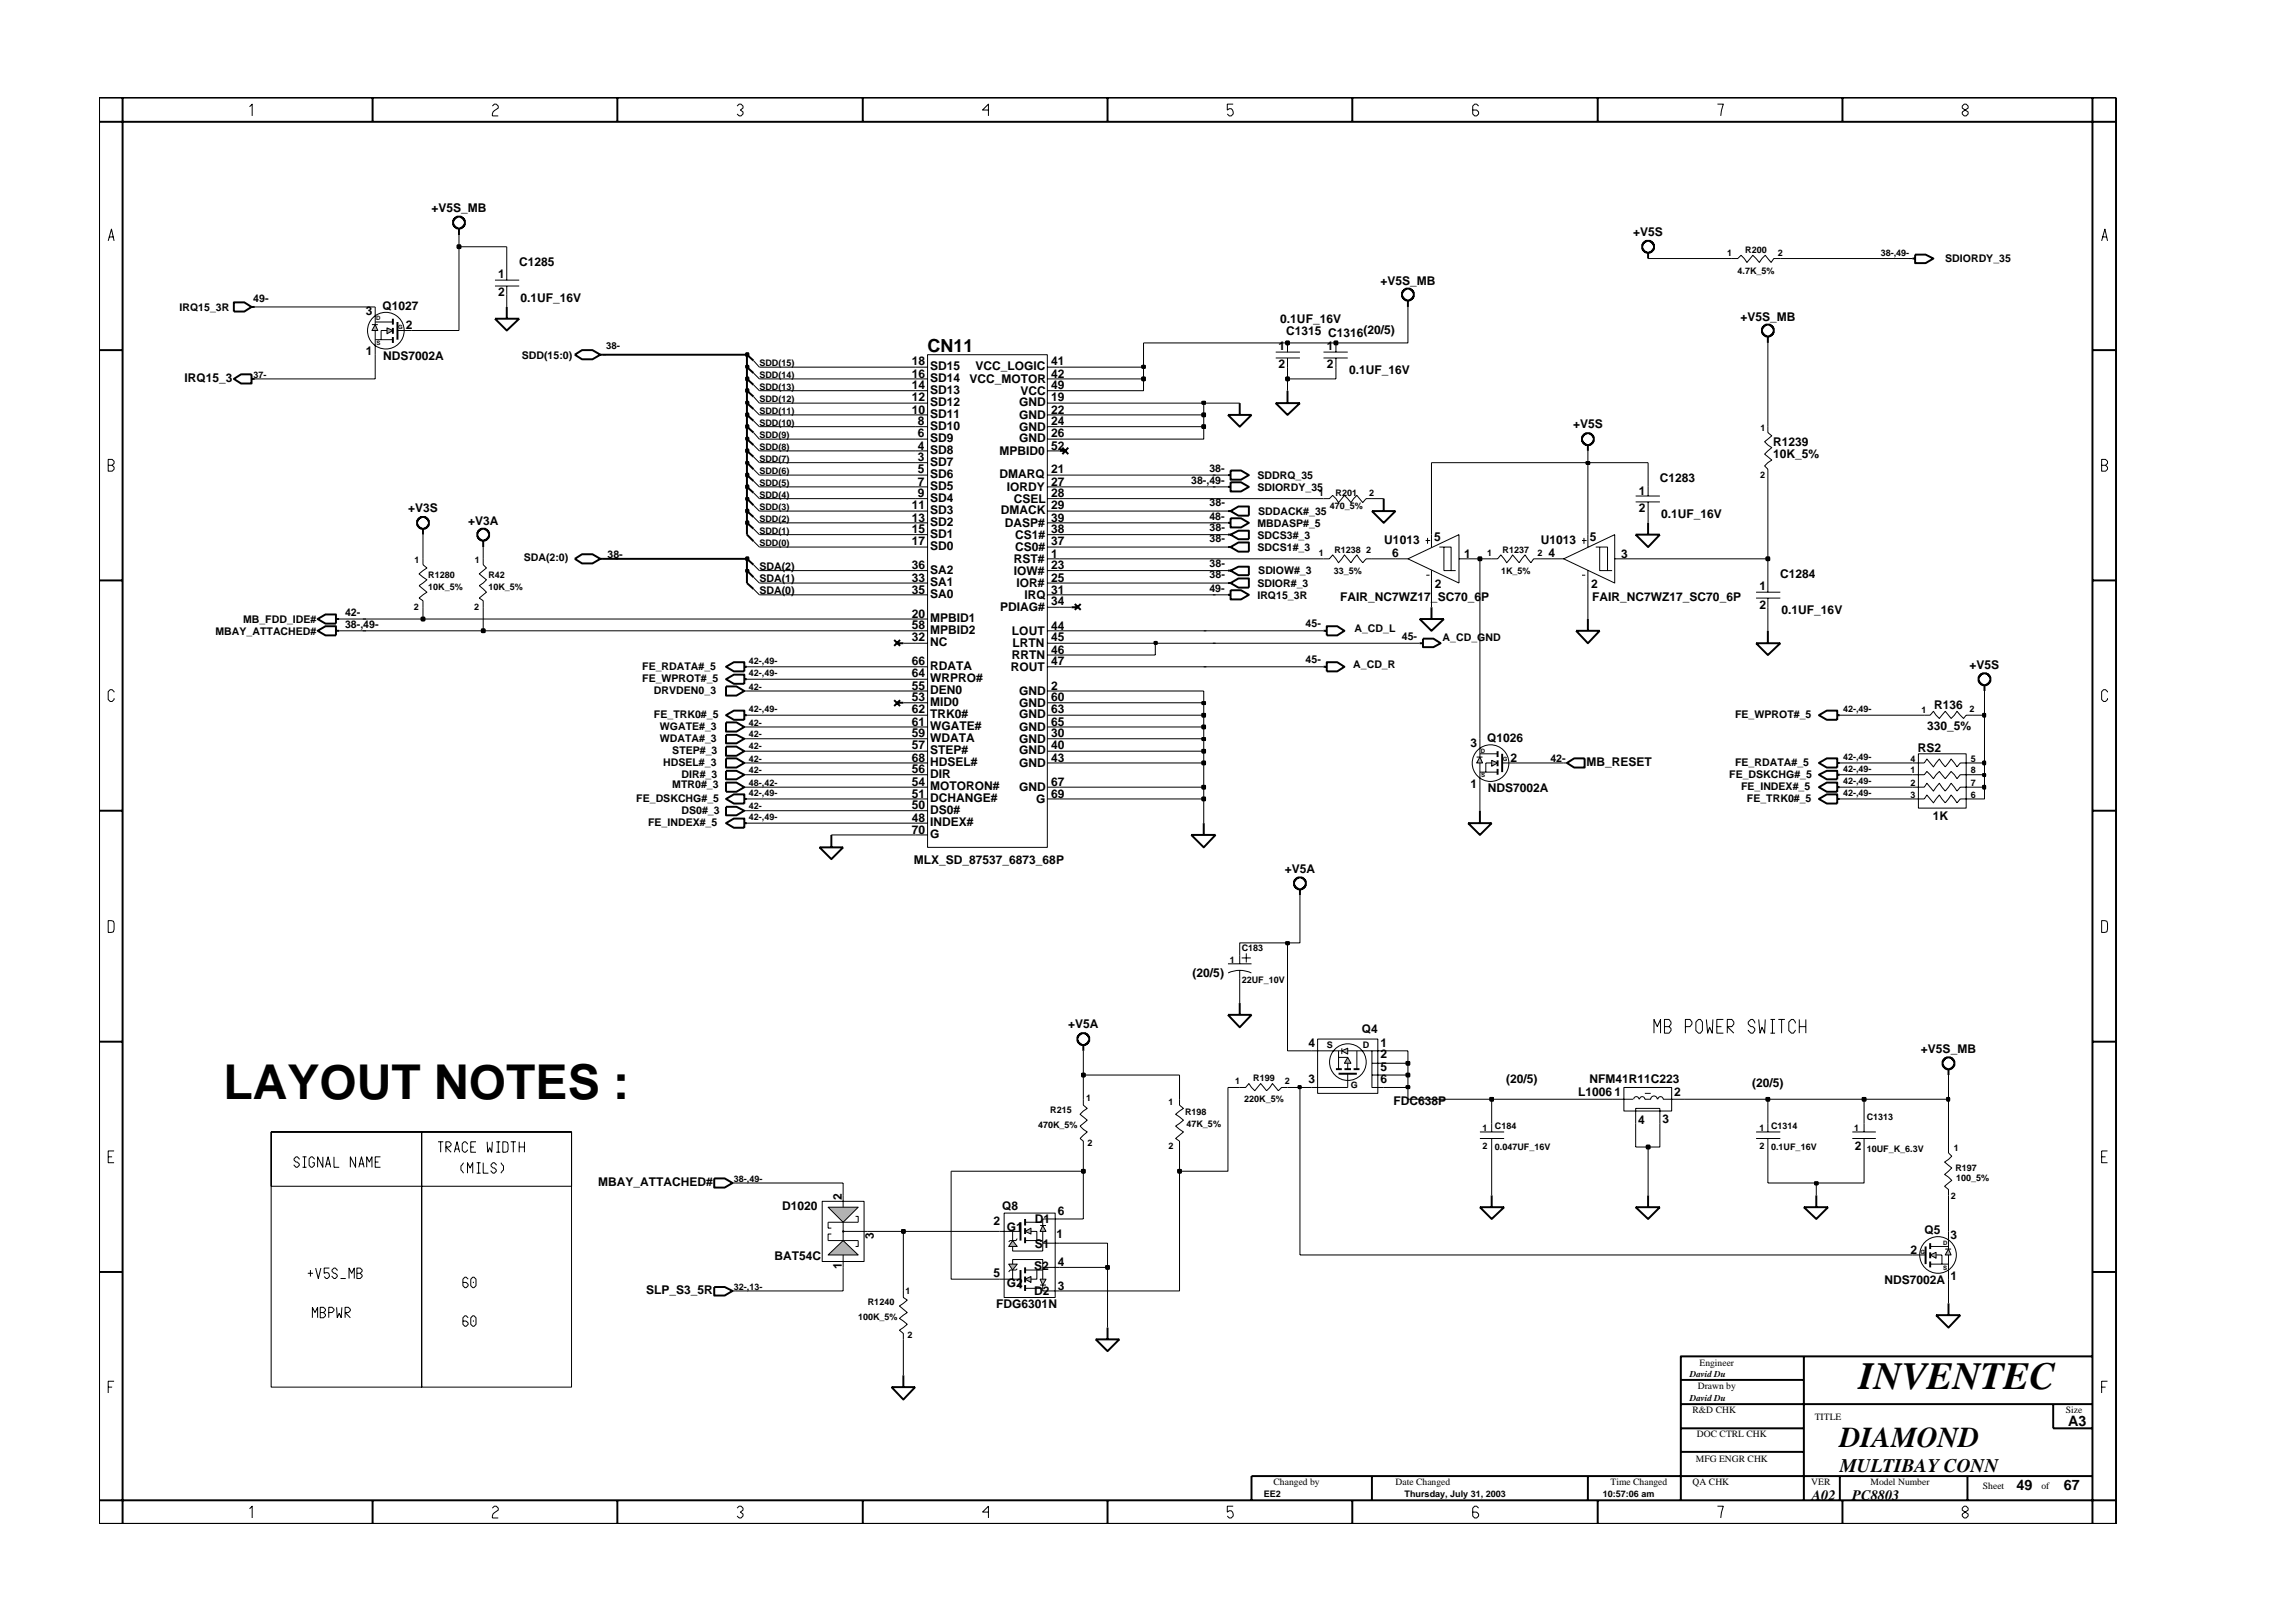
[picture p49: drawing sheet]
<svg xmlns="http://www.w3.org/2000/svg" width="297mm" height="210mm" viewBox="0 0 297 210" stroke-linecap="round" stroke-linejoin="round" font-family="sans-serif">
<defs><g id="words">
<text font-size="6.2" x="28.9" y="142.2">LAYOUT NOTES :</text>
<text font-size="5" x="240.5" y="179.7">INVENTEC</text>
<text font-size="3.7" x="238" y="187.3">DIAMOND</text>
<text font-size="2.5" x="238" y="190.4">MULTIBAY CONN</text>
<text font-size="2.3" x="120" y="45.6">CN11</text>
<g font-size="1.9">
<text x="267.6" y="184.6">A3</text>
<text x="234.4" y="194.1">A02</text>
<text x="239.6" y="194.1">PC8803</text>
<text x="260.9" y="192.9">49</text>
<text x="267" y="192.9">67</text>
</g>
<g font-size="1.6">
<text x="55.8" y="27.4">+V5S_MB</text>
<text x="64.5" y="36">1</text>
<text x="67.2" y="34.5">C1285</text>
<text x="211.3" y="30.6">+V5S</text>
<text x="47.3" y="40.7">3</text>
<text x="49.5" y="40.1">Q1027</text>
<text x="64.5" y="38.4">2</text>
<text x="67.3" y="39.1">0.1UF_16V</text>
<text x="165.6" y="41.8">0.1UF_16V</text>
<text x="178.6" y="36.8">+V5S_MB</text>
<text x="225.2" y="41.5">+V5S_MB</text>
<text x="47.3" y="46">1</text>
<text x="49.6" y="46.6">NDS7002A</text>
<text x="52.5" y="42.6">2</text>
<text x="118" y="47.3">18</text>
<text x="120.3" y="47.9">SD15</text>
<text x="126.2" y="47.9">VCC_LOGIC</text>
<text x="136" y="47.3">41</text>
<text x="165.4" y="45.3">1</text>
<text x="165.4" y="47.7">2</text>
<text x="166.4" y="43.4">C1315 C1316(20/5)</text>
<text x="171.6" y="47.7">2</text>
<text x="171.6" y="45.3">1</text>
<text x="23.9" y="49.4">IRQ15_3</text>
<text x="118" y="53.5">10</text>
<text x="118" y="51.9">12</text>
<text x="118" y="50.4">14</text>
<text x="118" y="48.9">16</text>
<text x="120.3" y="52.5">SD12</text>
<text x="120.3" y="51">SD13</text>
<text x="120.3" y="49.4">SD14</text>
<text x="125.4" y="49.5">VCC_MOTOR</text>
<text x="131.9" y="52.6">GND</text>
<text x="132" y="51.1">VCC</text>
<text x="136" y="50.4">49</text>
<text x="136" y="48.9">42</text>
<text x="136" y="51.9">19</text>
<text x="136" y="53.5">22</text>
<text x="174.5" y="48.4">0.1UF_16V</text>
<text x="118.7" y="56.6">6</text>
<text x="118.7" y="55">8</text>
<text x="118.7" y="58.2">4</text>
<text x="118.7" y="59.7">3</text>
<text x="120.3" y="57.2">SD9</text>
<text x="120.3" y="55.6">SD10</text>
<text x="120.3" y="58.8">SD8</text>
<text x="120.3" y="54.1">SD11</text>
<text x="129.3" y="58.9">MPBID0</text>
<text x="131.9" y="57.2">GND</text>
<text x="131.9" y="54.2">GND</text>
<text x="131.9" y="55.7">GND</text>
<text x="136" y="58.2">52</text>
<text x="136" y="56.6">26</text>
<text x="136" y="55">24</text>
<text x="203.5" y="55.4">+V5S</text>
<text x="229.4" y="59.3">10K_5%</text>
<text x="229.4" y="57.8">R1239</text>
<text x="118" y="65.9">11</text>
<text x="118.7" y="62.8">7</text>
<text x="118.7" y="64.4">9</text>
<text x="118.7" y="61.2">5</text>
<text x="120.3" y="63.4">SD5</text>
<text x="120.3" y="65">SD4</text>
<text x="120.3" y="61.8">SD6</text>
<text x="120.3" y="60.3">SD7</text>
<text x="129.3" y="61.9">DMARQ</text>
<text x="130.2" y="63.5">IORDY</text>
<text x="131.2" y="65">CSEL</text>
<text x="136" y="62.8">27</text>
<text x="136" y="64.4">28</text>
<text x="136" y="65.9">29</text>
<text x="136" y="61.2">21</text>
<text x="212" y="64">1</text>
<text x="214.7" y="62.4">C1283</text>
<text x="52.8" y="66.3">+V3S</text>
<text x="60.5" y="67.9">+V3A</text>
<text x="118" y="67.5">13</text>
<text x="118" y="69">15</text>
<text x="118" y="70.5">17</text>
<text x="120.3" y="66.5">SD3</text>
<text x="120.3" y="68.1">SD2</text>
<text x="120.3" y="69.6">SD1</text>
<text x="120.3" y="71.1">SD0</text>
<text x="129.5" y="66.6">DMACK</text>
<text x="130" y="68.2">DASP#</text>
<text x="131.3" y="71.3">CS0#</text>
<text x="131.3" y="69.7">CS1#</text>
<text x="136" y="70.5">37</text>
<text x="136" y="69">38</text>
<text x="136" y="67.5">39</text>
<text x="179.1" y="70.4">U1013</text>
<text x="185.5" y="70">5</text>
<text x="199.3" y="70.4">U1013</text>
<text x="205.7" y="70">5</text>
<text x="212" y="66.3">2</text>
<text x="214.9" y="67.1">0.1UF_16V</text>
<text x="118" y="75.3">33</text>
<text x="118" y="76.8">35</text>
<text x="118" y="73.7">36</text>
<text x="120.3" y="75.8">SA1</text>
<text x="120.3" y="77.4">SA0</text>
<text x="120.3" y="74.3">SA2</text>
<text x="131.2" y="72.8">RST#</text>
<text x="131.2" y="74.4">IOW#</text>
<text x="131.5" y="76">IOR#</text>
<text x="132.5" y="77.5">IRQ</text>
<text x="136" y="72.1">1</text>
<text x="136" y="75.3">25</text>
<text x="136" y="76.8">31</text>
<text x="136" y="73.7">23</text>
<text x="173.4" y="77.7">FAIR_NC7WZ17_SC70_6P</text>
<text x="180.1" y="72.1">6</text>
<text x="185.6" y="76">2</text>
<text x="189.4" y="72.2">1</text>
<text x="200.3" y="72.1">4</text>
<text x="205.9" y="76">2</text>
<text x="206" y="77.7">FAIR_NC7WZ17_SC70_6P</text>
<text x="209.7" y="72.2">3</text>
<text x="227.6" y="76.4">1</text>
<text x="230.3" y="74.9">C1284</text>
<text x="118" y="81.5">58</text>
<text x="118" y="83">32</text>
<text x="118" y="79.9">20</text>
<text x="120.3" y="82.1">MPBID2</text>
<text x="120.3" y="83.6">NC</text>
<text x="120.3" y="80.4">MPBID1</text>
<text x="129.4" y="79">PDIAG#</text>
<text x="130.9" y="82.1">LOUT</text>
<text x="131" y="83.7">LRTN</text>
<text x="136" y="81.5">44</text>
<text x="136" y="83">45</text>
<text x="136" y="78.3">34</text>
<text x="227.6" y="78.8">2</text>
<text x="230.5" y="79.5">0.1UF_16V</text>
<text x="118" y="87.6">64</text>
<text x="118" y="86.1">66</text>
<text x="118" y="89.3">55</text>
<text x="120.3" y="88.2">WRPRO#</text>
<text x="120.3" y="86.7">RDATA</text>
<text x="120.3" y="89.8">DEN0</text>
<text x="130.8" y="86.8">ROUT</text>
<text x="130.9" y="85.3">RRTN</text>
<text x="131.9" y="89.9">GND</text>
<text x="136" y="86.1">47</text>
<text x="136" y="84.6">46</text>
<text x="136" y="89.3">2</text>
<text x="254.8" y="86.5">+V5S</text>
<text x="118" y="93.9">61</text>
<text x="118" y="92.3">62</text>
<text x="118" y="95.4">59</text>
<text x="118" y="90.8">53</text>
<text x="120.3" y="94.5">WGATE#</text>
<text x="120.3" y="92.9">TRK0#</text>
<text x="120.3" y="91.4">MID0</text>
<text x="131.9" y="93">GND</text>
<text x="131.9" y="94.6">GND</text>
<text x="131.9" y="91.5">GND</text>
<text x="136" y="92.3">63</text>
<text x="136" y="93.9">65</text>
<text x="136" y="90.8">60</text>
<text x="136" y="95.4">30</text>
<text x="249.3" y="94.5">330_5%</text>
<text x="250.2" y="91.8">R136</text>
<text x="118" y="98.6">68</text>
<text x="118" y="101.7">54</text>
<text x="118" y="100.1">56</text>
<text x="118" y="97">57</text>
<text x="120.3" y="99.2">HDSEL#</text>
<text x="120.3" y="100.7">DIR</text>
<text x="120.3" y="97.5">STEP#</text>
<text x="120.3" y="96">WDATA</text>
<text x="131.9" y="97.6">GND</text>
<text x="131.9" y="99.2">GND</text>
<text x="131.9" y="96.1">GND</text>
<text x="136" y="101.7">67</text>
<text x="136" y="97">40</text>
<text x="136" y="98.6">43</text>
<text x="190.3" y="102">1</text>
<text x="190.3" y="96.7">3</text>
<text x="192.4" y="96">Q1026</text>
<text x="195.4" y="98.6">2</text>
<text x="205.3" y="99.1">MB_RESET</text>
<text x="248.1" y="97.4">RS2</text>
<text x="118" y="107.9">70</text>
<text x="118" y="106.4">48</text>
<text x="118" y="104.7">50</text>
<text x="118" y="103.2">51</text>
<text x="120.3" y="102.2">MOTORON#</text>
<text x="120.3" y="106.9">INDEX#</text>
<text x="120.3" y="105.3">DS0#</text>
<text x="120.3" y="103.8">DCHANGE#</text>
<text x="131.9" y="102.4">GND</text>
<text x="134.1" y="103.9">G</text>
<text x="136" y="103.2">69</text>
<text x="192.5" y="102.5">NDS7002A</text>
<text x="250.1" y="106.1">1K</text>
<text x="118.2" y="111.8">MLX_SD_87537_6873_68P</text>
<text x="120.3" y="108.5">G</text>
<text x="166.2" y="112.9">+V5A</text>
<text x="154.3" y="126.5">(20/5)</text>
<text x="138.2" y="133.1">+V5A</text>
<text x="169.3" y="135.4">4</text>
<text x="176.2" y="133.7">Q4</text>
<text x="178.6" y="135.4">1</text>
<text x="178.6" y="137">2</text>
<text x="248.5" y="136.2">+V5S_MB</text>
<text x="169.3" y="140.1">3</text>
<text x="178.6" y="138.6">5</text>
<text x="178.6" y="140.1">6</text>
<text x="180.3" y="143">FDC638P</text>
<text x="194.8" y="140.1">(20/5)</text>
<text x="204.2" y="141.9">L1006</text>
<text x="205.6" y="140.1">NFM41R11C223</text>
<text x="208.9" y="141.9">1</text>
<text x="216.6" y="141.9">2</text>
<text x="226.7" y="140.7">(20/5)</text>
<text x="211.9" y="145.5">4</text>
<text x="215.1" y="145.3">3</text>
<text x="240" y="148.9">2</text>
<text x="77.4" y="153.5">MBAY_ATTACHED#</text>
<text x="108.9" y="155.3" transform="rotate(-90 108.9 155.3)">2</text>
<text x="101.2" y="156.6">D1020</text>
<text x="113.1" y="160.4" transform="rotate(-90 113.1 160.4)">3</text>
<text x="128.6" y="158.6">2</text>
<text x="129.7" y="156.6">Q8</text>
<text x="130.2" y="159.3">G1</text>
<text x="133.9" y="161.5">S1</text>
<text x="133.9" y="158.2">D1</text>
<text x="136.7" y="160.2">1</text>
<text x="136.8" y="157.2">6</text>
<text x="249" y="159.7">Q5</text>
<text x="252.3" y="160.4">3</text>
<text x="83.6" y="167.5">SLP_S3_5R</text>
<text x="100.2" y="163">BAT54C</text>
<text x="108.9" y="164.2" transform="rotate(-90 108.9 164.2)">1</text>
<text x="128.6" y="165.3">5</text>
<text x="130.2" y="166.5">G2</text>
<text x="133.8" y="164.4">S2</text>
<text x="133.8" y="167.6">D2</text>
<text x="136.8" y="163.8">4</text>
<text x="136.8" y="166.9">3</text>
<text x="243.8" y="166.2">NDS7002A</text>
<text x="247.2" y="162.2">2</text>
<text x="252.3" y="165.6">1</text>
<text x="128.9" y="169.3">FDG6301N</text>
</g>
<g font-size="1.4">
<text x="251.7" y="34">SDIORDY_35</text>
<text x="23.2" y="40.2">IRQ15_3R</text>
<text x="32.8" y="39.1">49-</text>
<text x="67.5" y="46.4">SDD(15:0)</text>
<text x="154.1" y="62.6">38-,49-</text>
<text x="156.5" y="61.1">38-</text>
<text x="156.5" y="65.5">38-</text>
<text x="162.7" y="63.5">SDIORDY_35</text>
<text x="162.7" y="62">SDDRQ_35</text>
<text x="156.5" y="67.3">48-</text>
<text x="156.5" y="68.7">38-</text>
<text x="156.5" y="70.2">38-</text>
<text x="162.7" y="68.2">MBDASP#_5</text>
<text x="162.7" y="71.3">SDCS1#_3</text>
<text x="162.7" y="69.7">SDCS3#_3</text>
<text x="162.8" y="66.6">SDDACK#_35</text>
<text x="67.8" y="72.7">SDA(2:0)</text>
<text x="78.6" y="72.2">38-</text>
<text x="98.2" y="73.8">SDA(2)</text>
<text x="98.2" y="75.4">SDA(1)</text>
<text x="98.2" y="76.9">SDA(0)</text>
<text x="156.5" y="76.6">49-</text>
<text x="156.5" y="74.8">38-</text>
<text x="156.5" y="73.3">38-</text>
<text x="162.7" y="76">SDIOR#_3</text>
<text x="162.7" y="77.5">IRQ15_3R</text>
<text x="162.8" y="74.3">SDIOW#_3</text>
<text x="27.9" y="82.1">MBAY_ATTACHED#</text>
<text x="31.4" y="80.6">MB_FDD_IDE#</text>
<text x="44.6" y="79.7">42-</text>
<text x="44.6" y="81.3">38-,49-</text>
<text x="168.9" y="81.1">45-</text>
<text x="175.2" y="81.8">A_CD_L</text>
<text x="181.4" y="82.8">45-</text>
<text x="186.6" y="82.9">A_CD_GND</text>
<text x="83.1" y="88.2">FE_WPROT#_5</text>
<text x="83.1" y="86.7">FE_RDATA#_5</text>
<text x="84.6" y="89.8">DRVDEN0_3</text>
<text x="168.9" y="85.8">45-</text>
<text x="175.1" y="86.5">A_CD_R</text>
<text x="84.6" y="92.9">FE_TRK0#_5</text>
<text x="85.4" y="94.5">WGATE#_3</text>
<text x="224.5" y="92.9">FE_WPROT#_5</text>
<text x="85.4" y="96">WDATA#_3</text>
<text x="85.8" y="99.2">HDSEL#_3</text>
<text x="87" y="97.6">STEP#_3</text>
<text x="88.2" y="100.7">DIR#_3</text>
<text x="200.6" y="98.6">42-</text>
<text x="223.7" y="100.7">FE_DSKCHG#_5</text>
<text x="224.5" y="99.2">FE_RDATA#_5</text>
<text x="82.3" y="103.8">FE_DSKCHG#_5</text>
<text x="83.8" y="106.9">FE_INDEX#_5</text>
<text x="87" y="102">MTR0#_3</text>
<text x="88.2" y="105.3">DS0#_3</text>
<text x="225.2" y="102.2">FE_INDEX#_5</text>
<text x="226" y="103.8">FE_TRK0#_5</text>
</g>
<g font-size="1.2">
<text x="223.5" y="33.1">1</text>
<text x="224.8" y="35.4">4.7K_5%</text>
<text x="225.8" y="32.7">R200</text>
<text x="230" y="33.1">2</text>
<text x="243.3" y="33.1">38-,49-</text>
<text x="78.4" y="45.1">38-</text>
<text x="98.2" y="47.3">SDD(15)</text>
<text x="32.8" y="48.9">37-</text>
<text x="98.2" y="52">SDD(12)</text>
<text x="98.2" y="53.6">SDD(11)</text>
<text x="98.2" y="49">SDD(14)</text>
<text x="98.2" y="50.5">SDD(13)</text>
<text x="98.2" y="55.1">SDD(10)</text>
<text x="98.2" y="56.7">SDD(9)</text>
<text x="98.2" y="58.3">SDD(8)</text>
<text x="98.2" y="59.8">SDD(7)</text>
<text x="227.8" y="55.8">1</text>
<text x="98.2" y="64.4">SDD(4)</text>
<text x="98.2" y="61.4">SDD(6)</text>
<text x="98.2" y="62.9">SDD(5)</text>
<text x="170.6" y="64.2">1</text>
<text x="172" y="65.9">470_5%</text>
<text x="172.8" y="64.2">R201</text>
<text x="177.2" y="64.2">2</text>
<text x="227.7" y="61.8">2</text>
<text x="98.2" y="66.1">SDD(3)</text>
<text x="98.2" y="67.6">SDD(2)</text>
<text x="98.2" y="69.1">SDD(1)</text>
<text x="98.2" y="70.7">SDD(0)</text>
<text x="170.6" y="72">1</text>
<text x="172.6" y="71.6">R1238</text>
<text x="176.7" y="71.6">2</text>
<text x="192.4" y="72">1</text>
<text x="194.4" y="71.6">R1237</text>
<text x="198.9" y="72">2</text>
<text x="53.6" y="72.8">1</text>
<text x="55.4" y="76.4">10K_5%</text>
<text x="55.4" y="74.9">R1280</text>
<text x="61.4" y="72.8">1</text>
<text x="63.2" y="76.4">10K_5%</text>
<text x="63.2" y="74.9">R42</text>
<text x="172.5" y="74.3">33_5%</text>
<text x="194.2" y="74.3">1K_5%</text>
<text x="53.5" y="78.9">2</text>
<text x="61.3" y="78.9">2</text>
<text x="96.9" y="89.3">42-</text>
<text x="96.9" y="87.5">42-,49-</text>
<text x="96.9" y="86">42-,49-</text>
<text x="96.9" y="92.1">42-,49-</text>
<text x="96.9" y="95.4">42-</text>
<text x="96.9" y="93.9">42-</text>
<text x="238.4" y="92.1">42-,49-</text>
<text x="248.6" y="92.2">1</text>
<text x="254.8" y="92.1">2</text>
<text x="96.9" y="101.7">48-,42-</text>
<text x="96.9" y="97">42-</text>
<text x="96.9" y="98.6">42-</text>
<text x="96.9" y="100.1">42-</text>
<text x="238.4" y="101.4">42-,49-</text>
<text x="238.4" y="99.9">42-,49-</text>
<text x="238.4" y="98.4">42-,49-</text>
<text x="247.2" y="100.1">1</text>
<text x="247.2" y="101.7">2</text>
<text x="247.2" y="98.6">4</text>
<text x="255" y="101.7">7</text>
<text x="255" y="100.1">8</text>
<text x="255" y="98.6">5</text>
<text x="96.9" y="104.7">42-</text>
<text x="96.9" y="103.1">42-,49-</text>
<text x="96.9" y="106.1">42-,49-</text>
<text x="238.4" y="103.1">42-,49-</text>
<text x="247.2" y="103.2">3</text>
<text x="255" y="103.2">6</text>
<text x="159.1" y="124.6">1</text>
<text x="160.6" y="123.1">C183</text>
<text x="160.6" y="127.3">22UF_10V</text>
<text x="171.6" y="135.7">S</text>
<text x="176.3" y="135.7">D</text>
<text x="140.5" y="142.5">1</text>
<text x="151.2" y="142.9">1</text>
<text x="159.8" y="140.3">1</text>
<text x="161" y="142.6">220K_5%</text>
<text x="162.1" y="139.9">R199</text>
<text x="166.2" y="140.3">2</text>
<text x="174.8" y="140.7">G</text>
<text x="134.3" y="146">470K_5%</text>
<text x="135.9" y="144">R215</text>
<text x="140.7" y="148.4">2</text>
<text x="151.2" y="148.7">2</text>
<text x="153.3" y="144.3">R198</text>
<text x="153.5" y="145.8">47K_5%</text>
<text x="191.8" y="146.3">1</text>
<text x="191.8" y="148.7">2</text>
<text x="193.4" y="146.1">C184</text>
<text x="193.4" y="148.9">0.047UF_16V</text>
<text x="227.6" y="146.3">1</text>
<text x="227.6" y="148.7">2</text>
<text x="229.1" y="148.9">0.1UF_16V</text>
<text x="229.1" y="146.1">C1314</text>
<text x="239.9" y="146.3">1</text>
<text x="241.5" y="149">10UF_K_6.3V</text>
<text x="241.5" y="144.9">C1313</text>
<text x="252.8" y="149">1</text>
<text x="94.9" y="152.9">38-,49-</text>
<text x="252.4" y="155.1">2</text>
<text x="253" y="151.5">R197</text>
<text x="253.1" y="152.8">100_5%</text>
<text x="94.9" y="166.9">32-,13-</text>
<text x="117.2" y="167.4">1</text>
<text x="111" y="170.9">100K_5%</text>
<text x="112.3" y="168.9">R1240</text>
<text x="117.4" y="173.2">2</text>
<text x="218.6" y="178.2">David Du</text>
<text x="219.6" y="179.8">Drawn by</text>
<text x="219.9" y="176.7">Engineer</text>
<text x="218.6" y="181.3">David Du</text>
<text x="219" y="182.9">R&amp;D CHK</text>
<text x="234.8" y="183.8">TITLE</text>
<text x="267.3" y="182.9">Size</text>
<text x="219.4" y="189.2">MFG ENGR CHK</text>
<text x="219.5" y="186">DOC CTRL CHK</text>
<text x="163.5" y="193.7">EE2</text>
<text x="164.8" y="192.2">Changed by</text>
<text x="180.6" y="192.2">Date Changed</text>
<text x="181.7" y="193.7">Thursday, July 31, 2003</text>
<text x="207.4" y="193.7">10:57:06 am</text>
<text x="208.4" y="192.2">Time Changed</text>
<text x="219" y="192.2">QA CHK</text>
<text x="234.3" y="192.2">VER</text>
<text x="242" y="192.2">Model Number</text>
<text x="256.5" y="192.7">Sheet</text>
<text x="264.1" y="192.7">of</text>
</g>
<g font-size=".8">
<text x="48.7" y="41.4">D</text>
<text x="48.7" y="44.7">S</text>
<text x="51.5" y="42.6">G</text>
<text x="191.6" y="97.4">D</text>
<text x="191.6" y="100.5">S</text>
<text x="194.4" y="98.5">G</text>
<text x="251.4" y="161.1">D</text>
<text x="248.4" y="162.3">G</text>
<text x="251.4" y="164.3">S</text>
</g>
</g></defs>
<g fill="none" stroke="#000" stroke-width=".25">
<path d="M59 28.1l.6-.1v.1h.2l.3 .3v.7v.1l-.3 .3-.7 .1v-.1h-.1l-.3-.3-.1-.7h.1v-.1zM59.4 29.6v.8M51.4 41.7v2.3M74.4 45.9l.9-.6h1.4l1 .6-1 .6h-1.4zM77.7 45.9h.3M96.6 55.2l.9 .8M96.6 52.2l.9 .7M158.9 53.7h3l-1.5 1.5zM160.4 52.2v1.5M158.9 75.5h.3M158.9 66.1h.3M159.2 75.5l1-.6h1.4v1.1h-1.4z"/>
<path d="M159.2 66.1l1-.6h1.4v1.2h-1.4zM115.7 90.6l.7 .8M116.1 90.9h.8M116.4 90.6l-.7 .8M171.2 81.6h.4M171.6 81h1.4l.9 .6-.9 .6h-1.4zM183.7 83.2h.4M184.1 82.6h1.3l1 .6-1 .5h-1.3zM227.2 83.2h3.1l-1.6 1.6zM228.7 81.6v1.6M93.9 104.4h1.4l1 .5-1 .6h-1.4zM154.1 108h3.2l-1.6 1.7z"/>
<path d="M155.7 106.5v1.5M167.5 113.9l.3-.2a.61 .61 0 0 1 .8 0l.3 .4v.5l-.5 .5h-.5v-.1h-.1l-.3-.3v-.1h-.1zM168.2 115.1v.7M189.9 106.5h3.1l-1.5 1.5zM191.5 104.9v1.6M235.3 101.9l1-.6h1.4v1.2h-1.4zM237.7 101.9h.3M139.5 134l.2-.1a.61 .61 0 0 1 .9 0l.3 .3v.5l-.5 .5h-.5v-.1h-.2l-.2-.2v-.2h-.1zM140.2 135.2v.8M92.4 152.5h1.4l1 .6-1 .6h-1.4zM250.5 170.2h3.1l-1.5 1.6zM252.1 168.7v1.5"/>
</g>
<g fill="none" stroke="#000" stroke-width=".13">
<path d="M51.4 42.8h1.8M97.5 56l.7 .8M97.5 52.9l.7 .8M118.4 47.5h1.6M118.4 49h1.6M118.4 50.6h1.6M118.4 52.2h1.6M118.4 53.7h1.6M118.4 55.2h1.6M118.4 56.8h1.6M118.4 58.3h1.6M118.4 59.9h1.6"/>
<path d="M120 45.9h15.5v63.8h-15.5zM135.5 47.5h1.6M135.5 49h1.6M135.5 50.6h1.6M135.5 52.2h1.6M135.5 53.7h1.6M135.5 55.2h1.6M135.5 56.8h1.6M135.5 58.3h1.6M118.4 61.5h1.6M118.4 63h1.6M118.4 64.5h1.6"/>
<path d="M118.4 66.1h1.6M118.4 69.2h1.6M118.4 70.8h1.6M118.4 73.8h1.6M118.4 75.5h1.6M118.4 77h1.6M118.4 67.7h1.6M135.5 61.5h1.6M135.5 63h1.6M135.5 64.5h1.6M135.5 66.1h1.6M135.5 69.2h1.6"/>
<path d="M135.5 70.8h1.6M135.5 73.8h1.6M135.5 75.5h1.6M135.5 77h1.6M135.5 67.7h1.6M135.5 72.3h1.6M135.5 78.6h1.6M156.9 63h.4M118.4 80.1h1.6M118.4 81.6h1.6M118.4 83.2h1.6M118.4 86.3h1.6"/>
<path d="M118.4 87.9h1.6M118.4 89.4h1.6M118.4 90.9h1.6M118.4 92.6h1.6M118.4 94.1h1.6M118.4 95.6h1.6M118.4 97.2h1.6M118.4 98.7h1.6M135.5 81.6h1.6M135.5 83.2h1.6M135.5 86.3h1.6M135.5 89.4h1.6"/>
<path d="M135.5 90.9h1.6M135.5 92.6h1.6M135.5 94.1h1.6M135.5 95.6h1.6M135.5 97.2h1.6M135.5 98.7h1.6M135.5 84.8h1.6M156.9 83.2h.4M96.3 104.9h.3M118.4 104.9h1.6M118.4 100.3h1.6M118.4 101.9h1.6"/>
<path d="M118.4 103.4h1.6M118.4 108h1.6M118.4 106.5h1.6M135.5 101.9h1.6M135.5 103.4h1.6M158.9 124.7h3M158.9 125.9a3.6 3.6 0 0 1 3 0M160.4 123.6v1.1M160.4 125.6v1.1M160.6 124h1.2M161.2 123.4v1.2M94.8 153.1h.3"/>
<path d="M140.2 142.3v.7l.5 .4-1 .8 1 .8-1 .7 1 .8-1 .8 .5 .4v.7"/>
</g>
<path d="M48.5 42l.4 .8h-.8z" fill-rule="evenodd" fill="#b3b3b3" stroke="#000" stroke-width=".13"/>
<path d="M48.1 42h.8" fill="none" stroke="#000" stroke-width=".13"/>
<path d="M50.1 42.4l.7 .4-.7 .4z" fill-rule="evenodd" fill="#b3b3b3" stroke="#000" stroke-width=".13"/>
<path d="M50.8 41.2v.8M50.8 42.4v.8M50.8 43.6v.8M96.6 56.8l.9 .8M96.6 64.5l.9 .9M92.4 166.6h1.4l1 .5-1 .6h-1.4z" fill="none" stroke="#000" stroke-width=".25"/>
<g fill="none" stroke="#000" stroke-width=".13">
<path d="M48.5 39.7v2.3M48.5 44h2.3M48.5 41.7h2.3M48.5 42.8v3.1M50.1 42.8h-.8v1.2M97.5 57.6l.7 .7M97.5 65.4l.7 .7M46.9 80.1h.5M94.8 167.1h.3"/>
<circle cx="49.9" cy="42.8" r="2.37"/>
</g>
<g fill="#b3b3b3" stroke="#000" stroke-width=".13">
<path d="M107.1 162.4l2-1.9 1.9 1.9z" fill-rule="evenodd"/>
<path d="M107.1 156.2h3.9l-1.9 2z" fill-rule="evenodd"/>
</g>
<path d="M107.1 158.2h3.9M109.1 159.4h3.1M107.1 160.5h3.9" fill="none" stroke="#000" stroke-width=".13"/>
<circle cx="109.1" cy="159.4" r=".08" fill="#b3b3b3" stroke="#000" stroke-width=".13"/>
<g fill="none" stroke="#000" stroke-width=".13">
<path d="M97.5 48.3l.7 .7M54.7 72.3v.8l.5 .4-1 .8 1 .7-1 .8 1 .8-1 .8 .5 .3v.9M156.9 61.5h.4M96.3 89.4h.3M247.4 98.7h1.5l.4-.5 .8 1 .8-1 .8 1 .7-1 .8 1 .4-.5h1.5M248.2 97.6h6.2v7h-6.2zM248.9 92.6h.8l.4-.6 .8 1 .8-1 .7 1 .8-1 .8 1 .4-.4h.7M247.4 100.3h1.5l.4-.5 .8 1 .8-1 .8 1 .7-1 .8 1 .4-.5h1.5M247.4 101.9h1.5l.4-.5 .8 1 .8-1 .8 1 .7-1 .8 1 .4-.5h1.5M247.4 103.4h1.5l.4-.5 .8 1 .8-1 .8 1 .7-1 .8 1 .4-.5h1.5M174.4 139v1.7M106.4 155.5h5.4v7.8h-5.4z"/>
<path d="M107.1 158.2v.7h.5M107.6 159.7h-.5v.8M109.1 154.7v1.5M109.1 158.2v2.3M110.7 157.4h.3v.8M109.1 162.4v1.6M111 160.5v.8h-.3"/>
</g>
<g fill="none" stroke="#000" stroke-width=".25">
<path d="M96.6 47.5l.9 .8M54.1 67.2l.2-.1a.61 .61 0 0 1 .8 0l.4 .3v.5l-.5 .5h-.5v-.1h-.2l-.3-.2v-.7zM54.7 68.4v.8M158.9 67.7h.3M158.9 61.5h.3M159.2 67.1h1.4l1 .6-1 .6h-1.4zM159.2 60.9h1.4l1 .6-1 .6h-1.4zM93.9 88.8h1.4l1 .6-1 .6h-1.4zM93.9 87.9l1-.6h1.4v1.2h-1.4zM96.3 87.9h.3M203.9 81.6h3.1l-1.6 1.6zM205.4 80.1v1.5"/>
<path d="M235.3 103.4l1-.6h1.4v1.2h-1.4zM235.3 100.3l1-.5h1.4v1.1h-1.4zM237.7 103.4h.3M237.7 100.3h.3M173.2 139h2.3M141.8 173.3h3l-1.5 1.6zM143.3 171.8v1.5"/>
</g>
<path d="M173.6 136l.8-.3v.7z" fill-rule="evenodd" fill="#b3b3b3" stroke="#000" stroke-width=".13"/>
<path d="M173.6 135.7v.7" fill="none" stroke="#000" stroke-width=".13"/>
<path d="M174.4 136.8l.4 .8h-.9z" fill-rule="evenodd" fill="#b3b3b3" stroke="#000" stroke-width=".13"/>
<g fill="none" stroke="#000" stroke-width=".25">
<path d="M30.3 39.1h1.3l.9 .6-.9 .6h-1.3zM32.5 39.7h.5M137.1 58.3h.8M137.4 57.9l.8 .9M138.2 57.9l-.8 .9M96.6 75.5l.9 .7M158.9 69.2h.3M158.9 70.8h.3M158.9 73.8h.3M159.2 70.8l1-.6h1.4v1.2h-1.4zM159.2 69.2l1-.5h1.4v1.1h-1.4zM159.2 73.8l1-.5h1.4v1.1h-1.4z"/>
<path d="M211.6 69.2h3.1l-1.5 1.6zM213.2 67.7v1.5M41.1 80.1l1-.6h1.4v1.2h-1.4zM43.5 80.1h.4M93.9 93.5h1.4l1 .6-1 .6h-1.4zM171.2 86.3h.4M171.6 85.7h1.4l.9 .6-.9 .6h-1.4zM172.8 138.4h.8M173.9 138.4h.9M175.1 138.4h.8M249.1 161.3v2.3"/>
</g>
<g fill="none" stroke="#000" stroke-width=".13">
<path d="M224.1 33.5h.7l.4-.5 .8 1 .8-1 .8 1 .8-1 .7 1 .4-.5h.8M97.5 76.2l.7 .8M171.2 72.3h.8l.4-.5 .8 1 .7-1 .9 1 .7-1 .8 1 .4-.5h.8M96.3 94.1h.3M155.7 81.6h.4M169.7 136h3.9M170.5 134.5h7.8v7h-7.8zM173.2 136v2.4M173.2 136.8h1.2M174.4 136h4.6M174.4 137.6v.8M175.5 136v2.4"/>
<path d="M177.5 136v4.7h1.5M177.5 139.1h1.5M177.5 137.6h1.5M169.7 140.7h4.7M227.2 146.5h3.1M227.2 147.3h3.1M228.7 145.4v1.1M228.7 147.3v1.1M252.1 148.4v.8l.4 .4-.9 .8 .9 .7-.9 .9 .9 .8-.9 .7 .5 .4v.8M247.4 162.4h1.7"/>
<circle cx="174.4" cy="137.4" r="2.37"/>
</g>
<path d="M252.1 161.6l.3 .8h-.7z" fill-rule="evenodd" fill="#b3b3b3" stroke="#000" stroke-width=".13"/>
<path d="M251.7 161.6h.7" fill="none" stroke="#000" stroke-width=".13"/>
<path d="M249.7 162.4l.8-.3v.7z" fill-rule="evenodd" fill="#b3b3b3" stroke="#000" stroke-width=".13"/>
<g fill="none" stroke="#000" stroke-width=".25">
<path d="M65.6 39.7v1.5M212.6 31.4l.2-.1a.61 .61 0 0 1 .8 0l.4 .4v.5l-.5 .5h-.5v-.1h-.2l-.3-.2v-.7zM213.2 32.7v.8M247.4 33.5h.4M247.8 32.9h1.3l1 .6-1 .6h-1.3zM64 41.2h3.2l-1.6 1.6zM96.6 45.9l.9 .8M96.6 50.6l.9 .7M165 52.2h3.2l-1.6 1.5zM166.6 50.6v1.6M204.8 56.4l.2-.2a.61 .61 0 0 1 .9 0l.3 .4v.5l-.5 .5h-.5v-.1h-.2l-.2-.3v-.1h-.1zM205.4 57.6v.7"/>
<path d="M228.1 42.3l.2-.1a.61 .61 0 0 1 .8 0l.4 .3v.5l-.5 .5h-.5v-.1h-.2l-.3-.2v-.7zM228.7 43.6v.8M61.9 68.7l.2-.1a.61 .61 0 0 1 .8 0l.4 .3v.5l-.5 .5h-.5h-.2l-.3-.3v-.7zM62.5 70v.8M96.6 69.2l.9 .8M96.6 61.5l.9 .7M96.6 66.1l.9 .8M96.6 67.7l.9 .7M96.6 63l.9 .8M96.6 72.3l.9 .8M138.6 78.6h.8M139.1 78.2l.7 .7"/>
<path d="M139.8 78.2l-.7 .7M158.9 77h.3M159.2 76.4h1.4l1 .6-1 .6h-1.4zM41.1 81.6l1-.6h1.4v1.2h-1.4zM43.5 81.6h.4M93.9 86.3l1-.6h1.4v1.2h-1.4zM93.9 92.6l1-.6h1.4v1.1h-1.4zM96.3 86.3h.3M96.3 92.6h.3M194.3 97.6v2.3M256.1 87.5l.2-.2a.61 .61 0 0 1 .9 0l.3 .3v.6l-.5 .5h-.5v-.1h-.2l-.2-.3v-.1h-.1zM256.7 88.7v.7"/>
<path d="M93.9 101.3h1.4l1 .6-1 .6h-1.4zM106 109.7h3.1l-1.5 1.5zM107.6 108v1.7M191.5 156.2h3.1l-1.6 1.5zM193 154.7v1.5M211.6 156.2h3.1l-1.5 1.5zM213.2 154.7v1.5M115.3 179.5h3.1l-1.5 1.6zM116.9 178v1.5M249.7 160.9v.7M249.7 162.1v.7M249.7 163.3v.7"/>
</g>
<g fill="none" stroke="#000" stroke-width=".13">
<path d="M64 36.3h3.2M64 37h3.2M65.6 35.1v1.2M65.6 37v1.1M78 45.9h.4M97.5 46.7l.7 .8M97.5 51.3l.7 .9M228.7 55.2v.8l.5 .4-.9 .8 .9 .7-.9 .9 .9 .7-.9 .8 .4 .4v.8M97.5 70l.7 .8M97.5 62.2l.7 .8M97.5 66.9l.7 .8M97.5 68.4l.7 .8"/>
<path d="M97.5 63.8l.7 .7M97.5 73.1l.7 .7M156.9 67.7h.4M193 72.3h.7l.5-.5 .7 1 .8-1 .8 1 .8-1 .8 1 .3-.5h.8M200.8 72.3h1.5M202.3 72.3l6.6-3.1v6.3zM204.7 69.9h.6M204.7 74.4h.4M204.9 69.6v.8M205.4 69.2v1.6M205.4 73.8v1.7M206.4 70.8h1.6v3h.6"/>
<path d="M207 70.8v3h1M208.9 72.3h1.2M46.9 81.6h.5M194.3 98.7h1.8M96.3 101.9h.3M160.4 140.7h.7l.5-.5 .7 1 .8-1 .8 1 .7-1 .8 1 .4-.5h.8M191.5 146.5h3.1M191.5 147.3h3.1M193 145.4v1.1M193 147.3v1.1M208.6 142.3h2.7M210.1 140.7h6.2v3.1h-6.2z"/>
<path d="M211.4 142.3a.34 .34 0 0 1 .3-.4 .34 .34 0 0 1 .3 .4M211.6 145.4v-2h3.1v2M212.1 142.3a.34 .34 0 0 1 .4-.4 .34 .34 0 0 1 .3 .4h.8a.42 .42 0 0 1 .4-.5 .42 .42 0 0 1 .4 .5M212.8 141.5h.8M214.5 142.3a.34 .34 0 0 1 .3-.4 .34 .34 0 0 1 .4 .4h2.7M239.6 146.5h3.1M239.6 147.3h3.1M241.2 145.4v1.1M241.2 147.3v1.1M252.1 159.4v2.2M116.9 167.1v.8l.5 .3-1 .8 1 .9-1 .7 1 .8-1 .7 .5 .5v.7M249.7 163.6h2.4"/>
<path d="M249.7 161.3h2.4M250.5 162.4h.7v1.2M252.1 162.4v3.1"/>
<circle cx="250.7" cy="162.4" r="2.37"/>
</g>
<path d="M191.5 98l.3 .7h-.8z" fill-rule="evenodd" fill="#b3b3b3" stroke="#000" stroke-width=".13"/>
<path d="M191 98h.8" fill="none" stroke="#000" stroke-width=".13"/>
<path d="M193 98.4l.7 .3-.7 .5z" fill-rule="evenodd" fill="#b3b3b3" stroke="#000" stroke-width=".13"/>
<g fill="none" stroke="#000" stroke-width=".25">
<path d="M30.3 49l.9-.6h1.3v1.2h-1.3zM32.5 49h.5M193.7 97.2v.8M193.7 98.4v.8M193.7 99.5v.8M202.7 98.7l1-.6h1.3v1.2h-1.3zM132 158.2v2.3M132.6 157.7v.9M132.6 158.9v.8M132 164.4v2.3M132.6 160.1v.8M132.6 164v.8"/>
<path d="M132.6 165.2v.8M132.6 166.3v.8"/>
</g>
<g fill="none" stroke="#000" stroke-width=".13">
<path d="M191.5 99.9h2.2M191.5 97.6h2.2M191.5 95.6v2.4M191.5 98.7v3.2M193 98.7h-.8v1.2M202.3 98.7h.4M129.3 159.4h2.7M129.9 157h6.6v10.9h-6.6zM137.1 157.7h-2.2v.5h-2.3M152.6 142.3v.7l.5 .4-1 .8 1 .8-1 .7 1 .8-1 .8 .5 .4v.7M132.6 160.5h2.3v.4h2.2M132.6 166.7h2.3v.4h1.6"/>
<path d="M136.5 164h-1.6v.4h-2.3"/>
<circle cx="192.8" cy="98.8" r="2.37"/>
</g>
<path d="M131 160.5l.6 .8h-1.1z" fill-rule="evenodd" fill="#b3b3b3" stroke="#000" stroke-width=".13"/>
<path d="M131.6 160.3l-.2 .2h-.7l-.2 .2" fill="none" stroke="#000" stroke-width=".13"/>
<path d="M130.5 163.6h1.1l-.6 .8z" fill-rule="evenodd" fill="#b3b3b3" stroke="#000" stroke-width=".13"/>
<path d="M131 159.4v1.1M129.3 165.5h2.7M131 163.6v-.6h3.9v1M131 164.4v1.1M134.9 160.9v1h-3.9v-.6M136.5 164h.6M136.5 167.1h.6" fill="none" stroke="#000" stroke-width=".13"/>
<path d="M132.6 159.4l.8-.5v.8z" fill-rule="evenodd" fill="#b3b3b3" stroke="#000" stroke-width=".13"/>
<path d="M133.4 159.4h.7v1.1" fill="none" stroke="#000" stroke-width=".13"/>
<path d="M134.9 158.6l.4 .8h-.7z" fill-rule="evenodd" fill="#b3b3b3" stroke="#000" stroke-width=".13"/>
<path d="M134.6 158.6h.7M134.9 158.2v.4M134.9 159.4v1.1" fill="none" stroke="#000" stroke-width=".13"/>
<path d="M132.6 165.5l.8-.3v.8z" fill-rule="evenodd" fill="#b3b3b3" stroke="#000" stroke-width=".13"/>
<path d="M134.1 164.4v1.1h-.7" fill="none" stroke="#000" stroke-width=".13"/>
<path d="M134.6 165.5h.7l-.4 .8z" fill-rule="evenodd" fill="#b3b3b3" stroke="#000" stroke-width=".13"/>
<g fill="none" stroke="#000" stroke-width=".13">
<path d="M247 33.5h.4M97.5 54.5l.7 .7M97.5 49.8l.7 .8M97.5 59.1l.7 .8M165 45.6h3.2M165 46.3h3.2M166.6 44.4v1.2M166.6 46.3v1.2M171.2 45.6h3.2M171.2 46.3h3.2M172.8 44.4v1.2M172.8 46.3v1.2"/>
<path d="M62.5 72.3v.8l.4 .4-.9 .8 .9 .7-.9 .8 .9 .8-.9 .8 .5 .3v.9M79.6 72.3h.4M97.5 60.7l.7 .8M97.5 74.7l.7 .8M156.9 77h.4M171.2 64.5h.8l.4-.4 .8 .9 .7-.9 .9 .9 .7-.9 .8 .9 .4-.5h.8M180.5 72.3h1.6M182.1 72.3l6.7-3.1v6.3zM184.4 69.9h.6M184.5 74.4h.4M184.7 69.6v.8M185.2 69.2v1.6"/>
<path d="M185.2 73.8v1.7M186.2 70.8h1.5v3h.6M186.8 70.8v3h.9M188.8 72.3h1.1M211.6 64.2h3.1M211.6 65h3.1M213.2 63v1.2M213.2 65v1.1M227.2 76.6h3.1M227.2 77.4h3.1M228.7 75.5v1.1M228.7 77.4v1.2"/>
<path d="M96.3 95.6h.3M96.3 97.2h.3M96.3 98.7h.3M155.7 86.3h.4M96.3 100.3h.3M116.9 159.4v7.7M123 151.6v13.9h6.3M152.6 151.6v15.5h-15.5M109.1 164v3.1h-14M116.9 173.3v4.7M131.6 164.2l-.2 .2h-.7l-.2 .2M134.6 166.3h.7"/>
<path d="M134.9 164.4v1.1M134.9 166.3v.4M137.1 164h6.2v7.8M252.1 165.5v3.2"/>
</g>
<g fill="none" stroke="#000" stroke-width=".25">
<path d="M181.7 37.4h.7h.2l.2 .3 .1 .7h-.1v.1l-.2 .3-.7 .1v-.1h-.2l-.2-.3-.1-.6h.1v-.2zM182.1 39v.7M96.6 53.7l.9 .8M96.6 49l.9 .8M96.6 58.3l.9 .8M96.6 59.9l.9 .8M74.4 72.3l.9-.6h1.4l1 .6-1 .6h-1.4zM77.7 72.3h.3M96.6 73.8l.9 .9M158.9 63h.3M159.2 62.4h1.4l1 .6-1 .6h-1.4zM177.5 66.1h3l-1.5 1.6z"/>
<path d="M179 64.5v1.6M185.2 78.6v1.5M93.9 99.8h1.4l1 .5-1 .6h-1.4zM93.9 95.1h1.4l1 .5-1 .6h-1.4zM93.9 96.6h1.4l1 .6-1 .6h-1.4zM93.9 98.1h1.4l1 .6-1 .6h-1.4zM115.7 82.8l.7 .8M116.1 83.2h.8M116.4 82.8l-.7 .8M183.7 80.1h3.1l-1.6 1.5zM235.3 92.6l1-.6h1.4v1.1h-1.4zM235.3 98.7l1-.6h1.4v1.2h-1.4z"/>
<path d="M237.7 92.6h.3M237.7 98.7h.3M93.9 103.4l1-.6h1.4v1.2h-1.4zM93.9 106.5l1-.6h1.4v1.2h-1.4zM96.3 103.4h.3M96.3 106.5h.3M158.9 131.3h3l-1.5 1.6zM160.4 129.8v1.5M251.4 137.2l.3-.2a.61 .61 0 0 1 .8 0l.3 .3v.6l-.5 .5h-.5v-.1h-.1l-.3-.3v-.1h-.1zM252.1 138.4v.7M233.4 156.2h3.1l-1.5 1.5zM235 154.7v1.5"/>
</g>
<path d="M143.1 163.8h.4v.4h-.4z" fill-rule="evenodd" fill="#c2c2c2" stroke="#000" stroke-width=".25"/>
<path d="M143.1 163.8h.4v.4h-.4z" fill="none" stroke="#000" stroke-width=".25"/>
<path d="M112.2 159.4h4.7M168.2 140.7v21.7h79.2M137.1 160.9h6.2v3.1" fill="none" stroke="#000" stroke-width=".13"/>
<path d="M116.7 159.2h.3v.3h-.3z" fill-rule="evenodd" fill="#c2c2c2" stroke="#000" stroke-width=".25"/>
<path d="M116.7 159.2h.3v.3h-.3z" fill="none" stroke="#000" stroke-width=".25"/>
<path d="M95.1 153.1h14v1.6M116.9 159.4h12.4M140.2 151.6v6.1h-3.1M193 148.4v6.3M213.2 148.4v6.3M228.7 148.4v4.7h6.3v1.6M252.1 154.7v4.7" fill="none" stroke="#000" stroke-width=".13"/>
<path d="M234.8 153h.3v.3h-.3z" fill-rule="evenodd" fill="#c2c2c2" stroke="#000" stroke-width=".25"/>
<path d="M234.8 153h.3v.3h-.3z" fill="none" stroke="#000" stroke-width=".25"/>
<path d="M123 151.6h17.2M241.2 148.4v4.7h-6.2" fill="none" stroke="#000" stroke-width=".13"/>
<path d="M140 151.4h.3v.3h-.3z" fill-rule="evenodd" fill="#c2c2c2" stroke="#000" stroke-width=".25"/>
<path d="M140 151.4h.3v.3h-.3z" fill="none" stroke="#000" stroke-width=".25"/>
<path d="M140.2 148.4v3.2" fill="none" stroke="#000" stroke-width=".13"/>
<path d="M152.4 151.4h.4v.3h-.4z" fill-rule="evenodd" fill="#c2c2c2" stroke="#000" stroke-width=".25"/>
<path d="M152.4 151.4h.4v.3h-.4z" fill="none" stroke="#000" stroke-width=".25"/>
<path d="M158.9 140.7v10.9h-6.3v-3.2M211.6 145.4v3h1.6" fill="none" stroke="#000" stroke-width=".13"/>
<path d="M213 148.3h.4v.3h-.4z" fill-rule="evenodd" fill="#c2c2c2" stroke="#000" stroke-width=".25"/>
<path d="M213 148.3h.4v.3h-.4z" fill="none" stroke="#000" stroke-width=".25"/>
<path d="M140.2 139.1v3.2M152.6 139.1v3.2M182.1 140.7v1.6h10.9v3.1M214.7 145.4v3h-1.5M228.7 142.3v3.1M241.2 142.3v3.1M252.1 142.3v6.1" fill="none" stroke="#000" stroke-width=".13"/>
<path d="M192.8 142.1h.4v.3h-.4z" fill-rule="evenodd" fill="#c2c2c2" stroke="#000" stroke-width=".25"/>
<path d="M192.8 142.1h.4v.3h-.4z" fill="none" stroke="#000" stroke-width=".25"/>
<path d="M193 142.3h15.6M217.9 142.3h10.8" fill="none" stroke="#000" stroke-width=".13"/>
<path d="M228.5 142.1h.4v.3h-.4z" fill-rule="evenodd" fill="#c2c2c2" stroke="#000" stroke-width=".25"/>
<path d="M228.5 142.1h.4v.3h-.4z" fill="none" stroke="#000" stroke-width=".25"/>
<path d="M228.7 142.3h12.5" fill="none" stroke="#000" stroke-width=".13"/>
<path d="M241 142.1h.3v.3h-.3z" fill-rule="evenodd" fill="#c2c2c2" stroke="#000" stroke-width=".25"/>
<path d="M241 142.1h.3v.3h-.3z" fill="none" stroke="#000" stroke-width=".25"/>
<path d="M241.2 142.3h10.9" fill="none" stroke="#000" stroke-width=".13"/>
<path d="M251.9 142.1h.3v.3h-.3z" fill-rule="evenodd" fill="#c2c2c2" stroke="#000" stroke-width=".25"/>
<path d="M251.9 142.1h.3v.3h-.3z" fill="none" stroke="#000" stroke-width=".25"/>
<path d="M252.1 139.1v3.2M158.9 140.7h1.5M166.6 140.7h1.6" fill="none" stroke="#000" stroke-width=".13"/>
<path d="M168 140.6h.3v.2h-.3z" fill-rule="evenodd" fill="#c2c2c2" stroke="#000" stroke-width=".25"/>
<path d="M168 140.6h.3v.2h-.3z" fill="none" stroke="#000" stroke-width=".25"/>
<path d="M168.2 140.7h1.5M179 140.7h3.1" fill="none" stroke="#000" stroke-width=".13"/>
<path d="M182 140.6h.3v.2h-.3z" fill-rule="evenodd" fill="#c2c2c2" stroke="#000" stroke-width=".25"/>
<path d="M182 140.6h.3v.2h-.3z" fill="none" stroke="#000" stroke-width=".25"/>
<path d="M182.1 139.1v1.6" fill="none" stroke="#000" stroke-width=".13"/>
<path d="M140 139h.3v.3h-.3z" fill-rule="evenodd" fill="#c2c2c2" stroke="#000" stroke-width=".25"/>
<path d="M140 139h.3v.3h-.3z" fill="none" stroke="#000" stroke-width=".25"/>
<path d="M140.2 136v3.1h12.4M179 139.1h3.1" fill="none" stroke="#000" stroke-width=".13"/>
<path d="M182 139h.3v.3h-.3z" fill-rule="evenodd" fill="#c2c2c2" stroke="#000" stroke-width=".25"/>
<path d="M182 139h.3v.3h-.3z" fill="none" stroke="#000" stroke-width=".25"/>
<path d="M179 137.6h3.1v1.5" fill="none" stroke="#000" stroke-width=".13"/>
<path d="M182 137.4h.3v.4h-.3z" fill-rule="evenodd" fill="#c2c2c2" stroke="#000" stroke-width=".25"/>
<path d="M182 137.4h.3v.4h-.3z" fill="none" stroke="#000" stroke-width=".25"/>
<path d="M160.4 123.6v-1.6h6.2v14h3.1M160.4 126.7v3.1M179 136h3.1v1.6" fill="none" stroke="#000" stroke-width=".13"/>
<path d="M166.4 121.9h.3v.3h-.3z" fill-rule="evenodd" fill="#c2c2c2" stroke="#000" stroke-width=".25"/>
<path d="M166.4 121.9h.3v.3h-.3z" fill="none" stroke="#000" stroke-width=".25"/>
<path d="M96.6 106.5h21.8M96.6 104.9h21.8M96.6 103.4h21.8M107.6 108h10.8M137.1 103.4h18.6v3.1M168.2 115.8v6.2h-1.6M191.5 101.9v3" fill="none" stroke="#000" stroke-width=".13"/>
<path d="M155.6 103.2h.3v.4h-.3z" fill-rule="evenodd" fill="#c2c2c2" stroke="#000" stroke-width=".25"/>
<path d="M155.6 103.2h.3v.4h-.3z" fill="none" stroke="#000" stroke-width=".25"/>
<path d="M96.6 101.9h21.8M137.1 101.9h18.6v1.5M238 103.4h9.4M256.7 101.9v1.5h-1.6" fill="none" stroke="#000" stroke-width=".13"/>
<path d="M155.6 101.7h.3v.3h-.3z" fill-rule="evenodd" fill="#c2c2c2" stroke="#000" stroke-width=".25"/>
<path d="M155.6 101.7h.3v.3h-.3z" fill="none" stroke="#000" stroke-width=".25"/>
<path d="M155.7 98.7v3.2M238 101.9h9.4M255.1 101.9h1.6" fill="none" stroke="#000" stroke-width=".13"/>
<path d="M256.6 101.7h.2v.3h-.2z" fill-rule="evenodd" fill="#c2c2c2" stroke="#000" stroke-width=".25"/>
<path d="M256.6 101.7h.2v.3h-.2z" fill="none" stroke="#000" stroke-width=".25"/>
<path d="M96.6 100.3h21.8M238 100.3h9.4M255.1 100.3h1.6v1.6" fill="none" stroke="#000" stroke-width=".13"/>
<path d="M256.6 100.2h.2v.2h-.2z" fill-rule="evenodd" fill="#c2c2c2" stroke="#000" stroke-width=".25"/>
<path d="M256.6 100.2h.2v.2h-.2z" fill="none" stroke="#000" stroke-width=".25"/>
<path d="M96.6 98.7h21.8M137.1 98.7h18.6M256.7 98.7v1.6" fill="none" stroke="#000" stroke-width=".13"/>
<path d="M155.6 98.6h.3v.3h-.3z" fill-rule="evenodd" fill="#c2c2c2" stroke="#000" stroke-width=".25"/>
<path d="M155.6 98.6h.3v.3h-.3z" fill="none" stroke="#000" stroke-width=".25"/>
<path d="M155.7 97.2v1.5M196.1 98.7h6.2M238 98.7h9.4M255.1 98.7h1.6" fill="none" stroke="#000" stroke-width=".13"/>
<path d="M256.6 98.6h.2v.3h-.2z" fill-rule="evenodd" fill="#c2c2c2" stroke="#000" stroke-width=".25"/>
<path d="M256.6 98.6h.2v.3h-.2z" fill="none" stroke="#000" stroke-width=".25"/>
<path d="M96.6 97.2h21.8M137.1 97.2h18.6M256.7 92.6v6.1" fill="none" stroke="#000" stroke-width=".13"/>
<path d="M155.6 97h.3v.4h-.3z" fill-rule="evenodd" fill="#c2c2c2" stroke="#000" stroke-width=".25"/>
<path d="M155.6 97h.3v.4h-.3z" fill="none" stroke="#000" stroke-width=".25"/>
<path d="M96.6 95.6h21.8M137.1 95.6h18.6v1.6" fill="none" stroke="#000" stroke-width=".13"/>
<path d="M155.6 95.5h.3v.3h-.3z" fill-rule="evenodd" fill="#c2c2c2" stroke="#000" stroke-width=".25"/>
<path d="M155.6 95.5h.3v.3h-.3z" fill="none" stroke="#000" stroke-width=".25"/>
<path d="M191.5 72.3v23.3M96.6 94.1h21.8M137.1 94.1h18.6v1.5" fill="none" stroke="#000" stroke-width=".13"/>
<path d="M155.6 93.9h.3v.3h-.3z" fill-rule="evenodd" fill="#c2c2c2" stroke="#000" stroke-width=".25"/>
<path d="M155.6 93.9h.3v.3h-.3z" fill="none" stroke="#000" stroke-width=".25"/>
<path d="M96.6 92.6h21.8M137.1 92.6h18.6v1.5" fill="none" stroke="#000" stroke-width=".13"/>
<path d="M155.6 92.4h.3v.3h-.3z" fill-rule="evenodd" fill="#c2c2c2" stroke="#000" stroke-width=".25"/>
<path d="M155.6 92.4h.3v.3h-.3z" fill="none" stroke="#000" stroke-width=".25"/>
<path d="M155.7 90.9v1.7M238 92.6h10.9M255.1 92.6h1.6" fill="none" stroke="#000" stroke-width=".13"/>
<path d="M256.6 92.4h.2v.3h-.2z" fill-rule="evenodd" fill="#c2c2c2" stroke="#000" stroke-width=".25"/>
<path d="M256.6 92.4h.2v.3h-.2z" fill="none" stroke="#000" stroke-width=".25"/>
<path d="M116.9 90.9h1.5M137.1 90.9h18.6M256.7 89.4v3.2" fill="none" stroke="#000" stroke-width=".13"/>
<path d="M155.6 90.9h.3v.2h-.3z" fill-rule="evenodd" fill="#c2c2c2" stroke="#000" stroke-width=".25"/>
<path d="M155.6 90.9h.3v.2h-.3z" fill="none" stroke="#000" stroke-width=".25"/>
<path d="M96.6 89.4h21.8M96.6 87.9h21.8M96.6 86.3h21.8M116.9 83.2h1.5M137.1 89.4h18.6v1.5M137.1 86.3h34.1M137.1 83.2h12.4v1.6h-12.4" fill="none" stroke="#000" stroke-width=".13"/>
<path d="M149.4 83.1h.2v.2h-.2z" fill-rule="evenodd" fill="#c2c2c2" stroke="#000" stroke-width=".25"/>
<path d="M149.4 83.1h.2v.2h-.2z" fill="none" stroke="#000" stroke-width=".25"/>
<path d="M43.9 81.6h18.6M149.5 83.2h34.2" fill="none" stroke="#000" stroke-width=".13"/>
<path d="M62.3 81.5h.4v.3h-.4z" fill-rule="evenodd" fill="#c2c2c2" stroke="#000" stroke-width=".25"/>
<path d="M62.3 81.5h.4v.3h-.4z" fill="none" stroke="#000" stroke-width=".25"/>
<path d="M62.5 78.6v3h55.9M228.7 78.6v3M43.9 80.1h10.8M137.1 81.6h34.1" fill="none" stroke="#000" stroke-width=".13"/>
<path d="M54.6 79.9h.3v.4h-.3z" fill-rule="evenodd" fill="#c2c2c2" stroke="#000" stroke-width=".25"/>
<path d="M54.6 79.9h.3v.4h-.3zM96.6 73.8v1.7" fill="none" stroke="#000" stroke-width=".25"/>
<path d="M54.7 78.6v1.5h63.7M98.2 77h20.2M98.2 75.5h20.2M137.1 78.6h1.5M137.1 77h21.8M137.1 75.5h21.8M185.2 75.5v3.1M205.4 75.5v4.6M228.7 72.3v3.2" fill="none" stroke="#000" stroke-width=".13"/>
<path d="M96.5 73.8h.3v.2h-.3z" fill-rule="evenodd" fill="#c2c2c2" stroke="#000" stroke-width=".25"/>
<path d="M78 72.3h18.6v1.5M96.5 73.8h.3v.2h-.3z" fill="none" stroke="#000" stroke-width=".25"/>
<path d="M54.7 69.2v3.1M62.5 70.8v1.5M98.2 73.8h20.2M137.1 73.8h21.8" fill="none" stroke="#000" stroke-width=".13"/>
<path d="M96.5 72.2h.3v.3h-.3z" fill-rule="evenodd" fill="#c2c2c2" stroke="#000" stroke-width=".25"/>
<path d="M96.5 72.2h.3v.3h-.3z" fill="none" stroke="#000" stroke-width=".25"/>
<path d="M137.1 72.3h34.1M177.5 72.3h3M189.9 72.3h1.6" fill="none" stroke="#000" stroke-width=".13"/>
<path d="M191.3 72.2h.3v.3h-.3z" fill-rule="evenodd" fill="#c2c2c2" stroke="#000" stroke-width=".25"/>
<path d="M191.3 72.2h.3v.3h-.3z" fill="none" stroke="#000" stroke-width=".25"/>
<path d="M191.5 72.3h1.5M199.2 72.3h1.6M210.1 72.3h18.6" fill="none" stroke="#000" stroke-width=".13"/>
<path d="M228.5 72.2h.4v.3h-.4z" fill-rule="evenodd" fill="#c2c2c2" stroke="#000" stroke-width=".25"/>
<path d="M96.6 67.7v1.5M228.5 72.2h.4v.3h-.4z" fill="none" stroke="#000" stroke-width=".25"/>
<path d="M185.2 59.9v9.3M205.4 59.9v9.3M98.2 70.8h20.2M98.2 69.2h20.2M137.1 70.8h21.8M137.1 69.2h21.8M228.7 61.5v10.8" fill="none" stroke="#000" stroke-width=".13"/>
<path d="M96.5 67.5h.3v.3h-.3z" fill-rule="evenodd" fill="#c2c2c2" stroke="#000" stroke-width=".25"/>
<path d="M96.5 67.5h.3v.3h-.3zM96.6 66.1v1.6" fill="none" stroke="#000" stroke-width=".25"/>
<path d="M98.2 67.7h20.2M137.1 67.7h21.8M213.2 66.1v1.6" fill="none" stroke="#000" stroke-width=".13"/>
<path d="M96.5 66h.3v.3h-.3z" fill-rule="evenodd" fill="#c2c2c2" stroke="#000" stroke-width=".25"/>
<path d="M96.5 66h.3v.3h-.3zM96.6 64.5v1.6" fill="none" stroke="#000" stroke-width=".25"/>
<path d="M98.2 66.1h20.2M137.1 66.1h21.8" fill="none" stroke="#000" stroke-width=".13"/>
<path d="M96.5 64.4h.3v.3h-.3z" fill-rule="evenodd" fill="#c2c2c2" stroke="#000" stroke-width=".25"/>
<path d="M96.5 64.4h.3v.3h-.3zM96.6 63v1.5" fill="none" stroke="#000" stroke-width=".25"/>
<path d="M98.2 64.5h20.2M137.1 64.5h34.1M177.5 64.5h1.5" fill="none" stroke="#000" stroke-width=".13"/>
<path d="M96.5 62.8h.3v.4h-.3z" fill-rule="evenodd" fill="#c2c2c2" stroke="#000" stroke-width=".25"/>
<path d="M96.5 62.8h.3v.4h-.3zM96.6 61.5v1.5" fill="none" stroke="#000" stroke-width=".25"/>
<path d="M213.2 59.9v3.1M98.2 63h20.2M137.1 63h21.8" fill="none" stroke="#000" stroke-width=".13"/>
<path d="M96.5 61.3h.3v.4h-.3z" fill-rule="evenodd" fill="#c2c2c2" stroke="#000" stroke-width=".25"/>
<path d="M96.6 59.9v1.6M96.5 61.3h.3v.4h-.3z" fill="none" stroke="#000" stroke-width=".25"/>
<path d="M98.2 61.5h20.2M137.1 61.5h21.8" fill="none" stroke="#000" stroke-width=".13"/>
<path d="M96.5 59.8h.3v.2h-.3z" fill-rule="evenodd" fill="#c2c2c2" stroke="#000" stroke-width=".25"/>
<path d="M96.5 59.8h.3v.2h-.3zM96.6 58.3v1.6" fill="none" stroke="#000" stroke-width=".25"/>
<path d="M98.2 59.9h20.2M185.2 59.9h20.2" fill="none" stroke="#000" stroke-width=".13"/>
<path d="M205.3 59.8h.3v.2h-.3z" fill-rule="evenodd" fill="#c2c2c2" stroke="#000" stroke-width=".25"/>
<path d="M205.3 59.8h.3v.2h-.3z" fill="none" stroke="#000" stroke-width=".25"/>
<path d="M205.4 58.3v1.6h7.8" fill="none" stroke="#000" stroke-width=".13"/>
<path d="M96.5 58.2h.3v.3h-.3z" fill-rule="evenodd" fill="#c2c2c2" stroke="#000" stroke-width=".25"/>
<path d="M96.5 58.2h.3v.3h-.3zM96.6 56.8v1.5" fill="none" stroke="#000" stroke-width=".25"/>
<path d="M98.2 58.3h20.2" fill="none" stroke="#000" stroke-width=".13"/>
<path d="M96.5 56.7h.3v.2h-.3z" fill-rule="evenodd" fill="#c2c2c2" stroke="#000" stroke-width=".25"/>
<path d="M96.5 56.7h.3v.2h-.3zM96.6 55.2v1.6" fill="none" stroke="#000" stroke-width=".25"/>
<path d="M98.2 56.8h20.2M155.7 55.2v1.6h-18.6" fill="none" stroke="#000" stroke-width=".13"/>
<path d="M96.5 55h.3v.4h-.3z" fill-rule="evenodd" fill="#c2c2c2" stroke="#000" stroke-width=".25"/>
<path d="M96.5 55h.3v.4h-.3zM96.6 53.7v1.5" fill="none" stroke="#000" stroke-width=".25"/>
<path d="M98.2 55.2h20.2M137.1 55.2h18.6" fill="none" stroke="#000" stroke-width=".13"/>
<path d="M155.6 55h.3v.4h-.3z" fill-rule="evenodd" fill="#c2c2c2" stroke="#000" stroke-width=".25"/>
<path d="M155.6 55h.3v.4h-.3z" fill="none" stroke="#000" stroke-width=".25"/>
<path d="M155.7 53.7v1.5M228.7 44.4v10.8" fill="none" stroke="#000" stroke-width=".13"/>
<path d="M96.5 53.5h.3v.4h-.3z" fill-rule="evenodd" fill="#c2c2c2" stroke="#000" stroke-width=".25"/>
<path d="M96.5 53.5h.3v.4h-.3zM96.6 52.2v1.5" fill="none" stroke="#000" stroke-width=".25"/>
<path d="M98.2 53.7h20.2M137.1 53.7h18.6" fill="none" stroke="#000" stroke-width=".13"/>
<path d="M155.6 53.5h.3v.4h-.3z" fill-rule="evenodd" fill="#c2c2c2" stroke="#000" stroke-width=".25"/>
<path d="M155.6 53.5h.3v.4h-.3z" fill="none" stroke="#000" stroke-width=".25"/>
<path d="M155.7 52.2v1.5" fill="none" stroke="#000" stroke-width=".13"/>
<path d="M96.5 52h.3v.3h-.3z" fill-rule="evenodd" fill="#c2c2c2" stroke="#000" stroke-width=".25"/>
<path d="M96.5 52h.3v.3h-.3zM96.6 50.6v1.6" fill="none" stroke="#000" stroke-width=".25"/>
<path d="M98.2 52.2h20.2M137.1 52.2h18.6" fill="none" stroke="#000" stroke-width=".13"/>
<path d="M155.6 52h.3v.3h-.3z" fill-rule="evenodd" fill="#c2c2c2" stroke="#000" stroke-width=".25"/>
<path d="M155.6 52h.3v.3h-.3z" fill="none" stroke="#000" stroke-width=".25"/>
<path d="M155.7 52.2h4.7" fill="none" stroke="#000" stroke-width=".13"/>
<path d="M96.5 50.4h.3v.3h-.3z" fill-rule="evenodd" fill="#c2c2c2" stroke="#000" stroke-width=".25"/>
<path d="M96.5 50.4h.3v.3h-.3zM96.6 49v1.6" fill="none" stroke="#000" stroke-width=".25"/>
<path d="M48.5 45.9v3.1h-15.5M98.2 50.6h20.2M147.9 49v1.6h-10.8M166.6 49v1.6" fill="none" stroke="#000" stroke-width=".13"/>
<path d="M96.5 48.9h.3v.3h-.3z" fill-rule="evenodd" fill="#c2c2c2" stroke="#000" stroke-width=".25"/>
<path d="M96.5 48.9h.3v.3h-.3zM96.6 47.5v1.5" fill="none" stroke="#000" stroke-width=".25"/>
<path d="M98.2 49h20.2M137.1 49h10.8" fill="none" stroke="#000" stroke-width=".13"/>
<path d="M147.8 48.9h.3v.3h-.3z" fill-rule="evenodd" fill="#c2c2c2" stroke="#000" stroke-width=".25"/>
<path d="M147.8 48.9h.3v.3h-.3z" fill="none" stroke="#000" stroke-width=".25"/>
<path d="M147.9 47.5v1.5" fill="none" stroke="#000" stroke-width=".13"/>
<path d="M166.4 48.9h.3v.3h-.3z" fill-rule="evenodd" fill="#c2c2c2" stroke="#000" stroke-width=".25"/>
<path d="M166.4 48.9h.3v.3h-.3z" fill="none" stroke="#000" stroke-width=".25"/>
<path d="M166.6 47.5v1.5h6.2v-1.5" fill="none" stroke="#000" stroke-width=".13"/>
<path d="M96.5 47.3h.3v.3h-.3z" fill-rule="evenodd" fill="#c2c2c2" stroke="#000" stroke-width=".25"/>
<path d="M96.5 47.3h.3v.3h-.3zM96.6 45.9v1.6" fill="none" stroke="#000" stroke-width=".25"/>
<path d="M98.2 47.5h20.2M137.1 47.5h10.8" fill="none" stroke="#000" stroke-width=".13"/>
<path d="M147.8 47.3h.3v.3h-.3z" fill-rule="evenodd" fill="#c2c2c2" stroke="#000" stroke-width=".25"/>
<path d="M78 45.9h18.6M147.8 47.3h.3v.3h-.3z" fill="none" stroke="#000" stroke-width=".25"/>
<path d="M147.9 44.4v3.1" fill="none" stroke="#000" stroke-width=".13"/>
<path d="M96.5 45.7h.3v.4h-.3z" fill-rule="evenodd" fill="#c2c2c2" stroke="#000" stroke-width=".25"/>
<path d="M96.5 45.7h.3v.4h-.3z" fill="none" stroke="#000" stroke-width=".25"/>
<path d="M147.9 44.4h18.7" fill="none" stroke="#000" stroke-width=".13"/>
<path d="M166.4 44.2h.3v.3h-.3z" fill-rule="evenodd" fill="#c2c2c2" stroke="#000" stroke-width=".25"/>
<path d="M166.4 44.2h.3v.3h-.3z" fill="none" stroke="#000" stroke-width=".25"/>
<path d="M166.6 44.4h6.2" fill="none" stroke="#000" stroke-width=".13"/>
<path d="M172.7 44.2h.3v.3h-.3z" fill-rule="evenodd" fill="#c2c2c2" stroke="#000" stroke-width=".25"/>
<path d="M172.7 44.2h.3v.3h-.3z" fill="none" stroke="#000" stroke-width=".25"/>
<path d="M33 39.7h15.5M59.4 31.9v10.9h-6.2M65.6 31.9v3.2M65.6 38.1v1.6M182.1 39.7v4.7h-9.3M213.2 33.5h10.9M230.3 33.5h17.1" fill="none" stroke="#000" stroke-width=".13"/>
<path d="M59.2 31.8h.3v.3h-.3z" fill-rule="evenodd" fill="#c2c2c2" stroke="#000" stroke-width=".25"/>
<g fill="none" stroke="#000" stroke-width=".25">
<path d="M12.8 12.6h261v184.6h-261zM12.8 15.8h261M15.9 12.6v184.6M48.2 12.6v3.2M79.9 12.6v3.2M111.6 12.6v3.2M143.3 12.6v3.2M174.9 12.6v3.2M206.7 12.6v3.2M238.4 12.6v3.2M270.7 12.6v184.6M59.2 31.8h.3v.3h-.3z"/>
<path d="M12.8 45.3h3.1M270.7 45.3h3.1M12.8 75.1h3.1M270.7 75.1h3.1M12.8 104.9h3.1M270.7 104.9h3.1M12.8 134.8h3.1M270.7 134.8h3.1M12.8 164.6h3.1M217.5 178.6h15.9M233.4 175.5v18.7M270.7 175.5h-53.2v18.7"/>
<path d="M270.7 164.6h3.1M12.8 194.2h261M48.2 194.2v3M79.9 194.2v3M111.6 194.2v3M143.3 194.2v3M174.9 194.2v3M177.5 191v3.2M205.4 191v3.2M206.7 194.2v3M217.5 181.7h53.2M217.5 184.8h15.9"/>
<path d="M217.5 187.9h15.9M238 191v3.2M238.4 194.2v3M254.5 191v3.2M265.6 181.7v3.1h5.1M270.7 191h-108.8v3.2"/>
</g>
<g fill="none" stroke="#000" stroke-width=".13">
<path d="M32.3 13.8l.3-.3v1.5M63.7 13.7l.3-.2h.2l.3 .2v.3l-.5 .3-.3 .4v.3h.8M95.4 13.7l.2-.2h.3l.2 .2v.3l-.3 .2 .3 .3v.2l-.2 .3h-.3l-.2-.3M127.9 14.2h-.8l.8-.7v1.5M159.5 13.5h-.7v.7l.2-.1a.5 .5 0 0 1 .5 .6l-.2 .3h-.3l-.2-.3M191.3 13.7l-.3-.2h-.2l-.3 .2v1l.3 .3h.2l.3-.3v-.2l-.3-.3h-.5M222.2 13.5h.8l-.4 1.5M253.9 13.7l.2-.2h.3l.2 .2v.3l-.7 .5v.2l.2 .3h.3l.2-.3v-.2l-.7-.5zM14 31.2l.4-1.6 .4 1.6M14.1 30.7h.6M59.4 30.4v1.5h6.2M271.9 31.2l.4-1.6 .4 1.6"/>
<path d="M272 30.7h.6M14 59.5h.5l.3 .2v.3l-.3 .2 .3 .3v.2l-.3 .3h-.5zM14 60.2h.5M271.9 60.2h.5l.3-.2v-.3l-.3-.2h-.5v1.5h.5l.3-.3v-.2l-.3-.3M14.8 89.6l-.3-.3h-.2l-.3 .2v1l.3 .3h.2l.3-.3v-.1M272.7 89.6l-.3-.3h-.3l-.2 .2v1l.2 .3h.3l.3-.3v-.1M14 119.1l.7 .1 .1 .3-.1 1.1-.7 .1zM271.9 119.1l.7 .1 .1 .3-.1 1.1-.7 .1zM214 133.7v-1.8l.4 1 .4-1v1.8M215.3 132.9h.6l.3-.4v-.2l-.3-.4h-.6v1.8h.6l.3-.3v-.3l-.3-.2M218 132.9h.6l.3-.4v-.2l-.3-.4h-.6v1.8M219.4 132.3l.3-.4h.3l.2 .4v1.1l-.2 .3h-.3l-.3-.3z"/>
<path d="M220.8 131.9l.1 1.8 .3-.8 .3 .8 .1-1.8M222.1 132.9h.6M223 131.9h-.9v1.8h.9M223.5 133.7v-1.8h.6l.2 .4v.2l-.2 .4h-.6l.8 .8M227 132.4v-.1l-.2-.4h-.3l-.3 .4v.2l.3 .4h.3l.2 .2v.3l-.2 .3h-.3l-.3-.4M227.5 131.9l.2 1.8 .3-.8 .3 .8 .1-1.8M229.1 131.9h.5M229.1 133.7h.5M229.3 131.9v1.8M230.1 131.9h.8M230.5 131.9v1.8M232.3 132.4v-.1l-.3-.4h-.2l-.4 .4v1.1l.4 .3h.2l.3-.4"/>
<path d="M232.8 132.9h.8M232.8 131.9v1.8M233.6 131.9v1.8M14 149.7h.5M14.8 148.9h-.8v1.6h.8M35.1 146.5h38.8v7h-38.8zM35.1 146.5h19.5v33h-19.5zM38.7 150l-.2-.3h-.2l-.3 .3v.1l.7 .5v.2l-.2 .3h-.2l-.3-.4M39.1 149.7h.6M39.1 151.1h.6M39.4 149.7v1.4M40.7 150l-.3-.3h-.2l-.2 .3v.8l.2 .3h.2l.3-.3v-.3h-.3"/>
<path d="M41.8 149.7v1.4l-.7-1.4v1.4M42.1 151.1l.3-1.4 .4 1.4M42.2 150.6h.5M43.2 149.7v1.4h.7M46 149.7v1.4l-.7-1.4v1.4M46.4 151.1l.4-1.4 .3 1.4M46.5 150.6h.5M47.4 151.1v-1.4l.4 .7 .3-.7v1.4M48.5 150.4h.5M49.2 149.7h-.7v1.4h.7M54.6 146.5h19.3v33h-19.3zM56.7 147.8h.6"/>
<path d="M57 147.8v1.3M57.7 149.1v-1.3h.4l.3 .2v.2l-.3 .2h-.4l.7 .7M58.8 149.1l.3-1.3 .4 1.3M58.9 148.7h.5M60 150.5l-.4 .4v.5l.4 .4M60.5 151.8v-1.3l.3 .6 .4-.6v1.3M60.5 148.1l-.3-.3h-.1l-.3 .2v.9l.3 .2h.1l.3-.3M60.9 148.4h.4M61.6 147.8h-.7v1.3h.7M61.7 150.5h.5M61.7 151.8h.5M61.9 150.5v1.3"/>
<path d="M62.5 150.5v1.3h.7M63 147.8l.1 1.3 .3-.6 .2 .6 .1-1.3M64.2 150.8l-.2-.3h-.2l-.3 .2v.2l.3 .2h.2l.2 .3v.2l-.2 .2h-.2l-.3-.3M64.2 147.8h.5M64.2 149.1h.5M64.5 147.8v1.3M64.8 150.5l.3 .4v.5l-.3 .4M65.1 147.8h.5l.1 .3-.1 .9-.5 .1zM66.1 147.8h.6M66.4 147.8v1.3M67.2 148.4h.6M67.2 147.8v1.3"/>
<path d="M67.8 147.8v1.3M271.9 149.7h.5M272.7 148.9h-.8v1.6h.8M14 179.5h.5M14.8 178.7h-.8v1.6M39.8 164.8h.7M40.2 164.4v.8M40.4 170.5v-1.3l.4 .7 .3-.7v1.3M40.8 164.1l.4 1.4 .3-1.4M41.4 169.9h.5l.2-.3v-.2l-.2-.2h-.5v1.3h.5l.2-.2v-.2l-.2-.2M42.5 169.9h.5l.2-.3v-.2l-.2-.2h-.5v1.3M42.6 164.1h-.7v.7l.3-.1 .3 .1 .1 .4-.2 .3h-.2l-.3-.3"/>
<path d="M43.5 169.2l.1 1.3 .3-.6 .2 .6 .1-1.3M43.6 164.4l-.2-.3h-.2l-.2 .3v.1l.2 .3h.2l.2 .2v.2l-.2 .3h-.2l-.2-.4M44.1 165.5h.6M44.6 170.5v-1.3h.5l.2 .2v.2l-.2 .3h-.5l.7 .6M45.2 165.5v-1.4l.3 .7 .3-.7v1.4M46.2 164.8h.4l.2-.3v-.1l-.2-.3h-.4v1.4h.4l.2-.3v-.2l-.2-.2M60.6 165.5l-.3-.2h-.2l-.2 .2v.9l.2 .2h.2l.3-.2v-.2l-.3-.2h-.4M60.6 170.5l-.3-.2h-.2l-.2 .2v.9l.2 .2h.2l.3-.2v-.2l-.3-.2h-.4M61.2 165.3h.1l.3 .2v.9l-.3 .2h-.1l-.3-.2v-.9zM61.2 170.3h.1l.3 .2v.9l-.3 .2h-.1l-.3-.2v-.9zM61.2 165.9v.1M61.2 170.9v.1"/>
<path d="M271.9 179.5h.5M272.7 178.7h-.8v1.6M32.3 195.3l.3-.4v1.5M63.7 195.2l.3-.3h.2l.3 .3v.2l-.7 .5-.1 .3v.2h.8M95.4 195.2l.2-.3h.3l.2 .3v.2l-.3 .3 .3 .2v.3l-.2 .2h-.3l-.2-.2M127.9 195.7h-.8l.8-.8v1.5M159.5 194.9h-.7v.8l.2-.2a.5 .5 0 0 1 .5 .7l-.2 .2h-.3l-.2-.2M191.3 195.2l-.3-.3h-.2l-.3 .3v1l.3 .2h.2l.3-.2v-.3l-.3-.2h-.5M222.2 194.9h.8l-.4 1.5M254.1 194.9l-.2 .3v.2l.7 .5v.3l-.2 .2h-.3l-.2-.2v-.3l.7-.5v-.2l-.2-.3z"/>
</g>
<use href="#words"/>
</svg>
